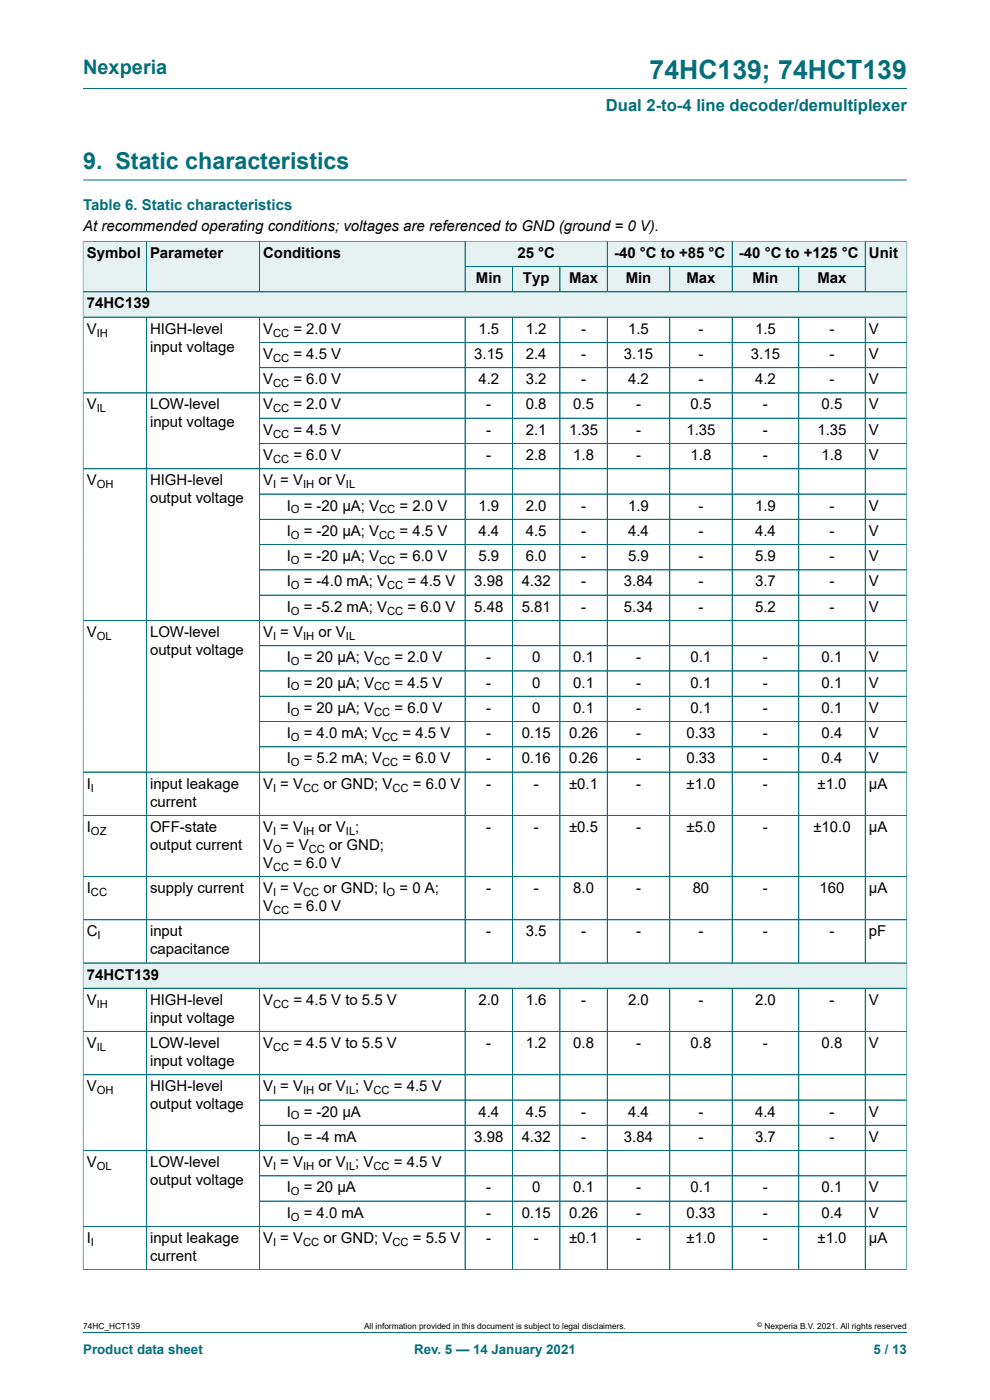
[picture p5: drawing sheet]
<svg xmlns="http://www.w3.org/2000/svg" width="210mm" height="297mm" viewBox="0 0 210 297" stroke-linecap="round" stroke-linejoin="round" font-family="sans-serif">
<defs><g id="words">
<text font-size="5.6" fill="#036f7b" x="137.8" y="16.8">74HC139; 74HCT139</text>
<text font-size="4.9" fill="#036f7b" x="17.6" y="35.9">9. Static characteristics</text>
<text font-size="4.2" fill="#036f7b" x="17.6" y="15.6">Nexperia</text>
<text font-size="3.5" fill="#036f7b" x="128.5" y="23.7">Dual 2-to-4 line decoder/demultiplexer</text>
<text font-size="3.2" fill="#036f7b" x="17.6" y="44.5">Table 6. Static characteristics</text>
<g font-size="3.2">
<text x="17.6" y="49.1">At recommended operating conditions; voltages are referenced to GND (ground = 0 V).</text>
<text x="18.4" y="54.7">Symbol</text>
<text x="31.8" y="54.7">Parameter</text>
<text x="55.8" y="54.7">Conditions</text>
<text x="109.8" y="54.7">25 °C</text>
<text x="130.3" y="54.7">-40 °C to +85 °C</text>
<text x="156.7" y="54.7">-40 °C to +125 °C</text>
<text x="184.3" y="54.7">Unit</text>
<text x="18.4" y="65.4">74HC139</text>
<text x="101" y="60.1">Min</text>
<text x="110.9" y="60.1">Typ</text>
<text x="120.7" y="60.1">Max</text>
<text x="132.7" y="60.1">Min</text>
<text x="145.6" y="60.1">Max</text>
<text x="159.6" y="60.1">Min</text>
<text x="173.4" y="60.1">Max</text>
<text x="18.4" y="70.8">V</text>
<text x="31.8" y="70.8">HIGH-level</text>
<text x="55.8" y="70.8">V</text>
<text x="62.2" y="70.8">= 2.0 V</text>
<text x="101.5" y="70.8">1.5</text>
<text x="111.5" y="70.8">1.2</text>
<text x="123.3" y="70.8">-</text>
<text x="133.2" y="70.8">1.5</text>
<text x="148.2" y="70.8">-</text>
<text x="160.2" y="70.8">1.5</text>
<text x="176" y="70.8">-</text>
<text x="184.3" y="70.8">V</text>
<text x="31.8" y="74.6">input voltage</text>
<text x="55.8" y="76.1">V</text>
<text x="62.2" y="76.1">= 4.5 V</text>
<text x="100.6" y="76.1">3.15</text>
<text x="111.5" y="76.1">2.4</text>
<text x="123.3" y="76.1">-</text>
<text x="132.4" y="76.1">3.15</text>
<text x="148.2" y="76.1">-</text>
<text x="159.3" y="76.1">3.15</text>
<text x="176" y="76.1">-</text>
<text x="184.3" y="76.1">V</text>
<text x="55.8" y="81.5">V</text>
<text x="62.2" y="81.5">= 6.0 V</text>
<text x="101.5" y="81.5">4.2</text>
<text x="111.5" y="81.5">3.2</text>
<text x="123.3" y="81.5">-</text>
<text x="133.2" y="81.5">4.2</text>
<text x="148.2" y="81.5">-</text>
<text x="160.2" y="81.5">4.2</text>
<text x="176" y="81.5">-</text>
<text x="184.3" y="81.5">V</text>
<text x="18.4" y="86.9">V</text>
<text x="31.8" y="86.9">LOW-level</text>
<text x="55.8" y="86.9">V</text>
<text x="62.2" y="86.9">= 2.0 V</text>
<text x="103.2" y="86.9">-</text>
<text x="111.5" y="86.9">0.8</text>
<text x="121.6" y="86.9">0.5</text>
<text x="134.9" y="86.9">-</text>
<text x="146.5" y="86.9">0.5</text>
<text x="161.8" y="86.9">-</text>
<text x="174.3" y="86.9">0.5</text>
<text x="184.3" y="86.9">V</text>
<text x="31.8" y="90.7">input voltage</text>
<text x="55.8" y="92.2">V</text>
<text x="62.2" y="92.2">= 4.5 V</text>
<text x="103.2" y="92.2">-</text>
<text x="111.5" y="92.2">2.1</text>
<text x="120.7" y="92.2">1.35</text>
<text x="134.9" y="92.2">-</text>
<text x="145.6" y="92.2">1.35</text>
<text x="161.8" y="92.2">-</text>
<text x="173.4" y="92.2">1.35</text>
<text x="184.3" y="92.2">V</text>
<text x="55.8" y="97.6">V</text>
<text x="62.2" y="97.6">= 6.0 V</text>
<text x="103.2" y="97.6">-</text>
<text x="111.5" y="97.6">2.8</text>
<text x="121.6" y="97.6">1.8</text>
<text x="134.9" y="97.6">-</text>
<text x="146.5" y="97.6">1.8</text>
<text x="161.8" y="97.6">-</text>
<text x="174.3" y="97.6">1.8</text>
<text x="184.3" y="97.6">V</text>
<text x="18.4" y="103">V</text>
<text x="31.8" y="103">HIGH-level</text>
<text x="31.8" y="106.8">output voltage</text>
<text x="55.8" y="103">V = V</text>
<text x="67.6" y="103">or V</text>
<text x="60.8" y="108.3">I</text>
<text x="60.8" y="113.7">I</text>
<text x="64.4" y="108.3">= -20 μA; V</text>
<text x="64.4" y="113.7">= -20 μA; V</text>
<text x="84.8" y="108.3">= 2.0 V</text>
<text x="84.8" y="113.7">= 4.5 V</text>
<text x="101.5" y="108.3">1.9</text>
<text x="101.5" y="113.7">4.4</text>
<text x="111.5" y="108.3">2.0</text>
<text x="111.5" y="113.7">4.5</text>
<text x="123.3" y="108.3">-</text>
<text x="123.3" y="113.7">-</text>
<text x="133.2" y="108.3">1.9</text>
<text x="133.2" y="113.7">4.4</text>
<text x="148.2" y="108.3">-</text>
<text x="148.2" y="113.7">-</text>
<text x="160.2" y="108.3">1.9</text>
<text x="160.2" y="113.7">4.4</text>
<text x="176" y="108.3">-</text>
<text x="176" y="113.7">-</text>
<text x="184.3" y="108.3">V</text>
<text x="184.3" y="113.7">V</text>
<text x="60.8" y="119">I</text>
<text x="64.4" y="119">= -20 μA; V</text>
<text x="84.8" y="119">= 6.0 V</text>
<text x="101.5" y="119">5.9</text>
<text x="111.5" y="119">6.0</text>
<text x="123.3" y="119">-</text>
<text x="133.2" y="119">5.9</text>
<text x="148.2" y="119">-</text>
<text x="160.2" y="119">5.9</text>
<text x="176" y="119">-</text>
<text x="184.3" y="119">V</text>
<text x="60.8" y="124.4">I</text>
<text x="64.4" y="124.4">= -4.0 mA; V</text>
<text x="86.4" y="124.4">= 4.5 V</text>
<text x="100.6" y="124.4">3.98</text>
<text x="110.7" y="124.4">4.32</text>
<text x="123.3" y="124.4">-</text>
<text x="132.4" y="124.4">3.84</text>
<text x="148.2" y="124.4">-</text>
<text x="160.2" y="124.4">3.7</text>
<text x="176" y="124.4">-</text>
<text x="184.3" y="124.4">V</text>
<text x="60.8" y="129.8">I</text>
<text x="64.4" y="129.8">= -5.2 mA; V</text>
<text x="86.4" y="129.8">= 6.0 V</text>
<text x="100.6" y="129.8">5.48</text>
<text x="110.7" y="129.8">5.81</text>
<text x="123.3" y="129.8">-</text>
<text x="132.4" y="129.8">5.34</text>
<text x="148.2" y="129.8">-</text>
<text x="160.2" y="129.8">5.2</text>
<text x="176" y="129.8">-</text>
<text x="184.3" y="129.8">V</text>
<text x="18.4" y="135.1">V</text>
<text x="31.8" y="135.1">LOW-level</text>
<text x="55.8" y="135.1">V = V</text>
<text x="67.6" y="135.1">or V</text>
<text x="31.8" y="138.9">output voltage</text>
<text x="60.8" y="140.5">I</text>
<text x="64.4" y="140.5">= 20 μA; V</text>
<text x="83.7" y="140.5">= 2.0 V</text>
<text x="103.2" y="140.5">-</text>
<text x="112.9" y="140.5">0</text>
<text x="121.6" y="140.5">0.1</text>
<text x="134.9" y="140.5">-</text>
<text x="146.5" y="140.5">0.1</text>
<text x="161.8" y="140.5">-</text>
<text x="174.3" y="140.5">0.1</text>
<text x="184.3" y="140.5">V</text>
<text x="60.8" y="145.8">I</text>
<text x="64.4" y="145.8">= 20 μA; V</text>
<text x="83.7" y="145.8">= 4.5 V</text>
<text x="103.2" y="145.8">-</text>
<text x="112.9" y="145.8">0</text>
<text x="121.6" y="145.8">0.1</text>
<text x="134.9" y="145.8">-</text>
<text x="146.5" y="145.8">0.1</text>
<text x="161.8" y="145.8">-</text>
<text x="174.3" y="145.8">0.1</text>
<text x="184.3" y="145.8">V</text>
<text x="60.8" y="151.2">I</text>
<text x="64.4" y="151.2">= 20 μA; V</text>
<text x="83.7" y="151.2">= 6.0 V</text>
<text x="103.2" y="151.2">-</text>
<text x="112.9" y="151.2">0</text>
<text x="121.6" y="151.2">0.1</text>
<text x="134.9" y="151.2">-</text>
<text x="146.5" y="151.2">0.1</text>
<text x="161.8" y="151.2">-</text>
<text x="174.3" y="151.2">0.1</text>
<text x="184.3" y="151.2">V</text>
<text x="60.8" y="156.6">I</text>
<text x="60.8" y="161.9">I</text>
<text x="64.4" y="156.6">= 4.0 mA; V</text>
<text x="64.4" y="161.9">= 5.2 mA; V</text>
<text x="85.4" y="156.6">= 4.5 V</text>
<text x="85.4" y="161.9">= 6.0 V</text>
<text x="103.2" y="156.6">-</text>
<text x="103.2" y="161.9">-</text>
<text x="110.7" y="156.6">0.15</text>
<text x="110.7" y="161.9">0.16</text>
<text x="120.7" y="156.6">0.26</text>
<text x="120.7" y="161.9">0.26</text>
<text x="134.9" y="156.6">-</text>
<text x="134.9" y="161.9">-</text>
<text x="145.6" y="156.6">0.33</text>
<text x="145.6" y="161.9">0.33</text>
<text x="161.8" y="156.6">-</text>
<text x="161.8" y="161.9">-</text>
<text x="174.3" y="156.6">0.4</text>
<text x="174.3" y="161.9">0.4</text>
<text x="184.3" y="156.6">V</text>
<text x="184.3" y="161.9">V</text>
<text x="18.4" y="167.3">I</text>
<text x="31.8" y="167.3">input leakage</text>
<text x="55.8" y="167.3">V = V</text>
<text x="68.6" y="167.3">or GND; V</text>
<text x="87.6" y="167.3">= 6.0 V</text>
<text x="103.2" y="167.3">-</text>
<text x="113.2" y="167.3">-</text>
<text x="120.7" y="167.3">±0.1</text>
<text x="134.9" y="167.3">-</text>
<text x="145.6" y="167.3">±1.0</text>
<text x="161.8" y="167.3">-</text>
<text x="173.4" y="167.3">±1.0</text>
<text x="184.3" y="167.3">μA</text>
<text x="31.8" y="171.1">current</text>
<text x="18.4" y="176.5">I</text>
<text x="31.8" y="176.5">OFF-state</text>
<text x="55.8" y="176.5">V = V</text>
<text x="67.6" y="176.5">or V ;</text>
<text x="103.2" y="176.5">-</text>
<text x="113.2" y="176.5">-</text>
<text x="120.7" y="176.5">±0.5</text>
<text x="134.9" y="176.5">-</text>
<text x="145.6" y="176.5">±5.0</text>
<text x="161.8" y="176.5">-</text>
<text x="172.5" y="176.5">±10.0</text>
<text x="184.3" y="176.5">μA</text>
<text x="31.8" y="180.3">output current</text>
<text x="55.8" y="180.3">V</text>
<text x="55.8" y="184.1">V</text>
<text x="60.7" y="180.3">= V</text>
<text x="62.2" y="184.1">= 6.0 V</text>
<text x="69.8" y="180.3">or GND;</text>
<text x="18.4" y="189.5">I</text>
<text x="31.8" y="189.5">supply current</text>
<text x="55.8" y="189.5">V = V</text>
<text x="68.6" y="189.5">or GND; I</text>
<text x="84.7" y="189.5">= 0 A;</text>
<text x="103.2" y="189.5">-</text>
<text x="113.2" y="189.5">-</text>
<text x="121.6" y="189.5">8.0</text>
<text x="134.9" y="189.5">-</text>
<text x="146.9" y="189.5">80</text>
<text x="161.8" y="189.5">-</text>
<text x="173.8" y="189.5">160</text>
<text x="184.3" y="189.5">μA</text>
<text x="55.8" y="193.3">V</text>
<text x="62.2" y="193.3">= 6.0 V</text>
<text x="18.4" y="198.6">C</text>
<text x="31.8" y="198.6">input</text>
<text x="31.8" y="202.4">capacitance</text>
<text x="103.2" y="198.6">-</text>
<text x="111.5" y="198.6">3.5</text>
<text x="123.3" y="198.6">-</text>
<text x="134.9" y="198.6">-</text>
<text x="148.2" y="198.6">-</text>
<text x="161.8" y="198.6">-</text>
<text x="176" y="198.6">-</text>
<text x="184.3" y="198.6">pF</text>
<text x="18.4" y="207.8">74HCT139</text>
<text x="18.4" y="213.2">V</text>
<text x="31.8" y="213.2">HIGH-level</text>
<text x="55.8" y="213.2">V</text>
<text x="62.2" y="213.2">= 4.5 V to 5.5 V</text>
<text x="101.5" y="213.2">2.0</text>
<text x="111.5" y="213.2">1.6</text>
<text x="123.3" y="213.2">-</text>
<text x="133.2" y="213.2">2.0</text>
<text x="148.2" y="213.2">-</text>
<text x="160.2" y="213.2">2.0</text>
<text x="176" y="213.2">-</text>
<text x="184.3" y="213.2">V</text>
<text x="31.8" y="217">input voltage</text>
<text x="18.4" y="222.3">V</text>
<text x="31.8" y="222.3">LOW-level</text>
<text x="31.8" y="226.1">input voltage</text>
<text x="55.8" y="222.3">V</text>
<text x="62.2" y="222.3">= 4.5 V to 5.5 V</text>
<text x="103.2" y="222.3">-</text>
<text x="111.5" y="222.3">1.2</text>
<text x="121.6" y="222.3">0.8</text>
<text x="134.9" y="222.3">-</text>
<text x="146.5" y="222.3">0.8</text>
<text x="161.8" y="222.3">-</text>
<text x="174.3" y="222.3">0.8</text>
<text x="184.3" y="222.3">V</text>
<text x="18.4" y="231.5">V</text>
<text x="31.8" y="231.5">HIGH-level</text>
<text x="55.8" y="231.5">V = V</text>
<text x="67.6" y="231.5">or V ; V</text>
<text x="83.6" y="231.5">= 4.5 V</text>
<text x="31.8" y="235.3">output voltage</text>
<text x="60.8" y="236.9">I</text>
<text x="64.4" y="236.9">= -20 μA</text>
<text x="101.5" y="236.9">4.4</text>
<text x="111.5" y="236.9">4.5</text>
<text x="123.3" y="236.9">-</text>
<text x="133.2" y="236.9">4.4</text>
<text x="148.2" y="236.9">-</text>
<text x="160.2" y="236.9">4.4</text>
<text x="176" y="236.9">-</text>
<text x="184.3" y="236.9">V</text>
<text x="60.8" y="242.2">I</text>
<text x="64.4" y="242.2">= -4 mA</text>
<text x="100.6" y="242.2">3.98</text>
<text x="110.7" y="242.2">4.32</text>
<text x="123.3" y="242.2">-</text>
<text x="132.4" y="242.2">3.84</text>
<text x="148.2" y="242.2">-</text>
<text x="160.2" y="242.2">3.7</text>
<text x="176" y="242.2">-</text>
<text x="184.3" y="242.2">V</text>
<text x="18.4" y="247.6">V</text>
<text x="31.8" y="247.6">LOW-level</text>
<text x="31.8" y="251.4">output voltage</text>
<text x="55.8" y="247.6">V = V</text>
<text x="67.6" y="247.6">or V ; V</text>
<text x="83.6" y="247.6">= 4.5 V</text>
<text x="60.8" y="253">I</text>
<text x="64.4" y="253">= 20 μA</text>
<text x="103.2" y="253">-</text>
<text x="112.9" y="253">0</text>
<text x="121.6" y="253">0.1</text>
<text x="134.9" y="253">-</text>
<text x="146.5" y="253">0.1</text>
<text x="161.8" y="253">-</text>
<text x="174.3" y="253">0.1</text>
<text x="184.3" y="253">V</text>
<text x="18.4" y="263.7">I</text>
<text x="31.8" y="263.7">input leakage</text>
<text x="55.8" y="263.7">V = V</text>
<text x="60.8" y="258.3">I</text>
<text x="64.4" y="258.3">= 4.0 mA</text>
<text x="68.6" y="263.7">or GND; V</text>
<text x="87.6" y="263.7">= 5.5 V</text>
<text x="103.2" y="258.3">-</text>
<text x="103.2" y="263.7">-</text>
<text x="110.7" y="258.3">0.15</text>
<text x="113.2" y="263.7">-</text>
<text x="120.7" y="258.3">0.26</text>
<text x="120.7" y="263.7">±0.1</text>
<text x="134.9" y="258.3">-</text>
<text x="134.9" y="263.7">-</text>
<text x="145.6" y="258.3">0.33</text>
<text x="145.6" y="263.7">±1.0</text>
<text x="161.8" y="258.3">-</text>
<text x="161.8" y="263.7">-</text>
<text x="173.4" y="263.7">±1.0</text>
<text x="174.3" y="258.3">0.4</text>
<text x="184.3" y="258.3">V</text>
<text x="184.3" y="263.7">μA</text>
<text x="31.8" y="267.5">current</text>
</g>
<g font-size="2.8" fill="#036f7b">
<text x="17.6" y="287.2">Product data sheet</text>
<text x="87.9" y="287.2">Rev. 5 — 14 January 2021</text>
<text x="185.3" y="287.2">5 / 13</text>
</g>
<g font-size="2.4">
<text x="20.5" y="71.4">IH</text>
<text x="57.9" y="71.4">CC</text>
<text x="57.9" y="76.8">CC</text>
<text x="57.9" y="82.1">CC</text>
<text x="20.5" y="87.5">IL</text>
<text x="57.9" y="87.5">CC</text>
<text x="57.9" y="92.8">CC</text>
<text x="57.9" y="98.2">CC</text>
<text x="20.5" y="103.6">OH</text>
<text x="57.9" y="103.6">I</text>
<text x="64.3" y="103.6">IH</text>
<text x="73.4" y="103.6">IL</text>
<text x="61.7" y="108.9">O</text>
<text x="80.4" y="108.9">CC</text>
<text x="61.7" y="114.3">O</text>
<text x="61.7" y="119.7">O</text>
<text x="80.4" y="114.3">CC</text>
<text x="80.4" y="119.7">CC</text>
<text x="61.7" y="125">O</text>
<text x="82.1" y="125">CC</text>
<text x="61.7" y="130.4">O</text>
<text x="82.1" y="130.4">CC</text>
<text x="20.5" y="135.7">OL</text>
<text x="57.9" y="135.7">I</text>
<text x="64.3" y="135.7">IH</text>
<text x="73.4" y="135.7">IL</text>
<text x="61.7" y="141.1">O</text>
<text x="79.4" y="141.1">CC</text>
<text x="61.7" y="146.5">O</text>
<text x="79.4" y="146.5">CC</text>
<text x="61.7" y="151.8">O</text>
<text x="79.4" y="151.8">CC</text>
<text x="61.7" y="157.2">O</text>
<text x="81.1" y="157.2">CC</text>
<text x="19.3" y="167.9">I</text>
<text x="57.9" y="167.9">I</text>
<text x="61.7" y="162.6">O</text>
<text x="64.3" y="167.9">CC</text>
<text x="81.1" y="162.6">CC</text>
<text x="83.3" y="167.9">CC</text>
<text x="19.3" y="177.1">OZ</text>
<text x="57.9" y="177.1">I</text>
<text x="64.3" y="177.1">IH</text>
<text x="73.4" y="177.1">IL</text>
<text x="57.9" y="180.9">O</text>
<text x="57.9" y="184.7">CC</text>
<text x="65.5" y="180.9">CC</text>
<text x="19.3" y="190.1">CC</text>
<text x="57.9" y="190.1">I</text>
<text x="64.3" y="190.1">CC</text>
<text x="82" y="190.1">O</text>
<text x="57.9" y="193.9">CC</text>
<text x="20.7" y="199.2">I</text>
<text x="20.5" y="213.8">IH</text>
<text x="57.9" y="213.8">CC</text>
<text x="20.5" y="222.9">IL</text>
<text x="57.9" y="222.9">CC</text>
<text x="20.5" y="232.1">OH</text>
<text x="57.9" y="232.1">I</text>
<text x="64.3" y="232.1">IH</text>
<text x="73.4" y="232.1">IL</text>
<text x="79.2" y="232.1">CC</text>
<text x="61.7" y="237.5">O</text>
<text x="61.7" y="242.8">O</text>
<text x="20.5" y="248.2">OL</text>
<text x="57.9" y="248.2">I</text>
<text x="64.3" y="248.2">IH</text>
<text x="73.4" y="248.2">IL</text>
<text x="79.2" y="248.2">CC</text>
<text x="61.7" y="253.6">O</text>
<text x="61.7" y="258.9">O</text>
<text x="19.3" y="264.3">I</text>
<text x="57.9" y="264.3">I</text>
<text x="64.3" y="264.3">CC</text>
<text x="83.3" y="264.3">CC</text>
</g>
<g font-size="1.8">
<text x="17.6" y="282">74HC_HCT139</text>
<text x="77.2" y="282">All information provided in this document is subject to legal disclaimers.</text>
<text x="162.2" y="282">Nexperia B.V. 2021. All rights reserved</text>
</g>
<text font-size="1.4" x="160.6" y="281.6">©</text>
</g></defs>
<path d="M17.6 18.8h174.8M17.6 38.2h174.8M98.7 51.2h30.1v5.4h-30.1z" fill="none" stroke="#036f7b" stroke-width=".21"/>
<path d="M98.7 51.3h30.1v5.2h-30.1z" fill="#e6f1f2"/>
<path d="M128.8 51.2h26.5v5.4h-26.5z" fill="none" stroke="#036f7b" stroke-width=".21"/>
<path d="M128.9 51.3h26.3v5.2h-26.3z" fill="#e6f1f2"/>
<path d="M155.3 51.2h28.2v5.4h-28.2z" fill="none" stroke="#036f7b" stroke-width=".21"/>
<path d="M155.4 51.3h28.1v5.2h-28.1z" fill="#e6f1f2"/>
<path d="M17.6 51.1v10.8h13.4v-10.7h-13.4" fill="none" stroke="#036f7b" stroke-width=".21"/>
<path d="M17.7 51.3h13.3v10.5h-13.3z" fill="#e6f1f2"/>
<path d="M31 51.2h24v10.7h-24z" fill="none" stroke="#036f7b" stroke-width=".21"/>
<path d="M31.1 51.3h23.9v10.5h-23.9z" fill="#e6f1f2"/>
<path d="M55 51.2h43.7v10.7h-43.7z" fill="none" stroke="#036f7b" stroke-width=".21"/>
<g fill="#e6f1f2">
<path d="M55.1 51.3h43.5v10.5h-43.5z"/>
<path d="M98.7 56.6h9.9v5.2h-9.9z"/>
</g>
<path d="M98.7 56.6h10v5.3h-10z" fill="none" stroke="#036f7b" stroke-width=".21"/>
<path d="M108.8 56.6h9.9v5.2h-9.9z" fill="#e6f1f2"/>
<path d="M108.7 56.6h10.1v5.3h-10.1z" fill="none" stroke="#036f7b" stroke-width=".21"/>
<path d="M118.8 56.6h10v5.2h-10z" fill="#e6f1f2"/>
<path d="M118.8 56.6h10v5.3h-10z" fill="none" stroke="#036f7b" stroke-width=".21"/>
<path d="M128.9 56.6h13.1v5.2h-13.1z" fill="#e6f1f2"/>
<path d="M128.8 56.6h13.3v5.3h-13.3z" fill="none" stroke="#036f7b" stroke-width=".21"/>
<path d="M142.1 56.6h13.1v5.2h-13.1z" fill="#e6f1f2"/>
<path d="M142.1 56.6h13.2v5.3h-13.2z" fill="none" stroke="#036f7b" stroke-width=".21"/>
<path d="M155.4 56.6h14v5.2h-14z" fill="#e6f1f2"/>
<path d="M155.3 56.6h14.1v5.3h-14.1z" fill="none" stroke="#036f7b" stroke-width=".21"/>
<path d="M169.5 56.6h14v5.2h-14z" fill="#e6f1f2"/>
<path d="M192.4 51.1v10.8h-23v-5.3h14.1M192.4 51.2h-8.9v10.7" fill="none" stroke="#036f7b" stroke-width=".21"/>
<path d="M183.6 51.3h8.7v10.5h-8.7z" fill="#e6f1f2"/>
<path d="M17.6 61.9h174.8v5.4h-174.8z" fill="none" stroke="#036f7b" stroke-width=".21"/>
<path d="M17.7 62h174.6v5.2h-174.6z" fill="#e6f1f2"/>
<g fill="none" stroke="#036f7b" stroke-width=".21">
<path d="M17.6 67.3h174.8v142.4h-174.8zM31 67.3v137M55 72.6h137.4M55 78h137.4M55 67.3v137M98.7 67.3v137M108.7 67.3v137M118.8 67.3v137M128.8 67.3v137M142.1 67.3v137M155.3 67.3v137M169.4 67.3v137"/>
<path d="M183.5 67.3v137M17.6 99.4h174.8M55 88.7h137.4M55 94.1h137.4M192.4 83.4h-174.8M55 104.8h137.4M55 110.2h137.4M55 115.5h137.4M17.6 131.6h174.8M55 120.9h137.4M55 126.3h137.4M55 137h137.4"/>
<path d="M55 142.3h137.4M55 147.7h137.4M55 153.1h137.4M55 158.4h137.4M17.6 173h174.8M192.4 163.8h-174.8M17.6 185.9h174.8M17.6 195.1h174.8M17.6 204.3h174.8"/>
</g>
<path d="M17.7 204.4h174.6v5.2h-174.6z" fill="#e6f1f2"/>
<g fill="none" stroke="#036f7b" stroke-width=".21">
<path d="M17.6 51.3v218.1M17.7 51.2h174.6M31 51.3v10.5M55 51.3v10.5M98.7 51.3v10.5M98.7 56.6h84.8M108.7 56.6v5.2M118.8 56.6v5.2M128.8 51.3v10.5M142.1 56.6v5.2M155.3 51.3v10.5M169.4 56.6v5.2"/>
<path d="M183.5 51.3v10.5M192.4 51.3v218.1M17.7 61.9h174.6M17.7 67.3h174.6M31 67.3v136.9M55 67.3v136.9M55.1 72.6h137.2M55.1 78h137.2M98.7 67.3v136.9M108.7 67.3v136.9M118.8 67.3v136.9M128.8 67.3v136.9"/>
<path d="M142.1 67.3v136.9M155.3 67.3v136.9M169.4 67.3v136.9M183.5 67.3v136.9M17.7 83.4h174.6M17.7 99.4h174.6M55.1 88.7h137.2M55.1 94.1h137.2M55.1 104.8h137.2M55.1 115.5h137.2M192.3 110.2h-137.2M17.7 131.6h174.6"/>
<path d="M55.1 120.9h137.2M192.3 126.3h-137.2M192.3 137h-137.2M55.1 142.3h137.2M55.1 147.7h137.2M55.1 158.4h137.2M192.3 153.1h-137.2M17.7 163.8h174.6M192.3 173h-174.6M17.7 185.9h174.6M192.3 195.1h-174.6M17.6 209.7h174.8"/>
<path d="M17.6 218.8h174.8M31 209.7v59.6M55 209.7v59.6M98.7 209.7v59.6M108.7 209.7v59.6M118.8 209.7v59.6M128.8 209.7v59.6M142.1 209.7v59.6M155.3 209.7v59.6M169.4 209.7v59.6M183.5 209.7v59.6M192.3 204.3h-174.6"/>
<path d="M17.6 228h174.8M55 233.4h137.4M55 238.7h137.4M55 249.4h137.4M55 254.8h137.4M192.4 244.1h-174.8M17.6 269.3h174.8M192.4 260.2h-174.8M17.6 282.6h174.8"/>
</g>
<use href="#words"/>
</svg>
